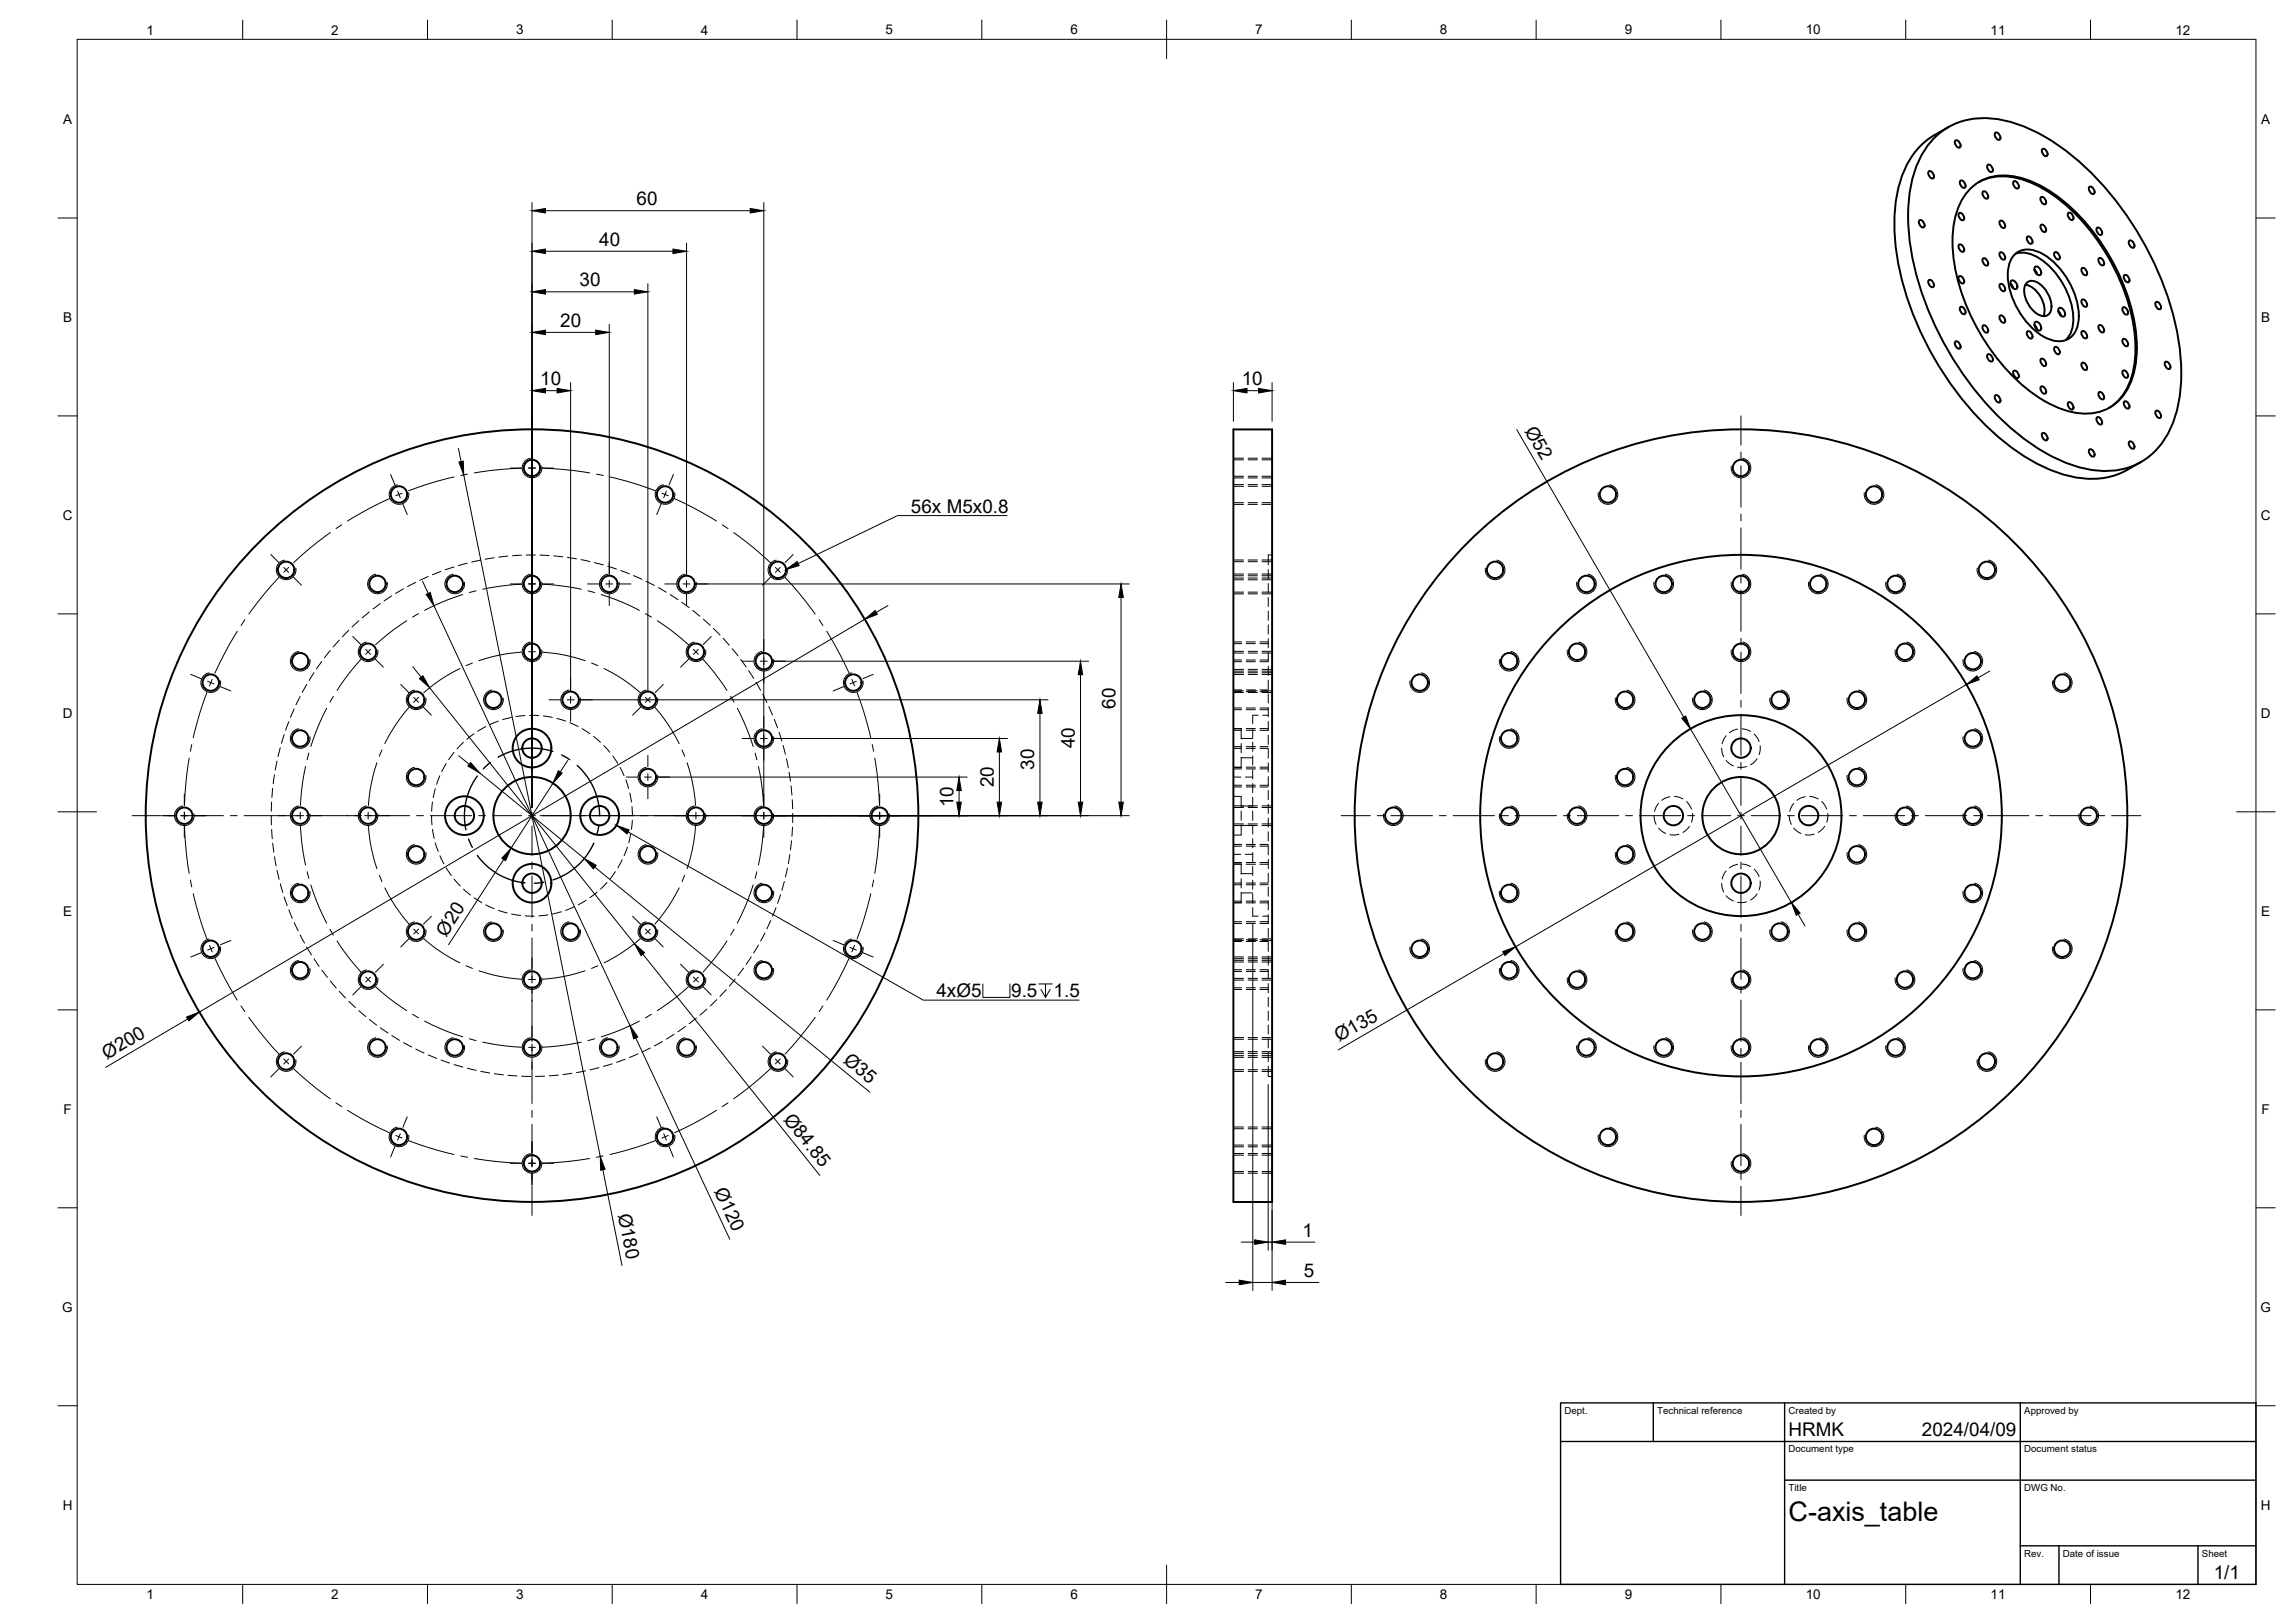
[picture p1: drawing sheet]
<svg xmlns="http://www.w3.org/2000/svg" width="594mm" height="420mm" viewBox="0 0 594 420" stroke-linecap="round" stroke-linejoin="round" font-family="sans-serif">
<defs><g id="words">
<text font-size="7" x="463" y="393.7">C-axis_table</text>
<g font-size="4.9">
<text x="164.8" y="53.1">60</text>
<text x="155.1" y="63.6">40</text>
<text x="150" y="74.1">30</text>
<text x="145" y="84.6">20</text>
<text x="139.8" y="99.7">10</text>
<text x="321.4" y="99.7">10</text>
<text x="394.5" y="111.5" transform="rotate(60 394.5 111.5)">Ø52</text>
<text x="235.8" y="132.8">56x M5x0.8</text>
<text x="288.7" y="183.5" transform="rotate(-90 288.7 183.5)">60</text>
<text x="278.2" y="193.8" transform="rotate(-90 278.2 193.8)">40</text>
<text x="257.2" y="203.8" transform="rotate(-90 257.2 203.8)">20</text>
<text x="267.7" y="199.3" transform="rotate(-90 267.7 199.3)">30</text>
<text x="246.8" y="209" transform="rotate(-90 246.8 209)">10</text>
<text x="115.5" y="242.7" transform="rotate(-57 115.5 242.7)">Ø20</text>
<text x="242.4" y="258.2">4xØ5</text>
<text x="261.8" y="258.2">9.5</text>
<text x="272.7" y="258.2">1.5</text>
<text x="346.7" y="269.9" transform="rotate(-30 346.7 269.9)">Ø135</text>
<text x="27.6" y="274.4" transform="rotate(-31 27.6 274.4)">Ø200</text>
<text x="218.1" y="275" transform="rotate(39 218.1 275)">Ø35</text>
<text x="202.7" y="289.9" transform="rotate(51 202.7 289.9)">Ø84.85</text>
<text x="184.8" y="308.3" transform="rotate(65 184.8 308.3)">Ø120</text>
<text x="160" y="314.4" transform="rotate(79 160 314.4)">Ø180</text>
<text x="337.1" y="320.2">1</text>
<text x="337.5" y="330.5">5</text>
<text x="463" y="371.7">HRMK</text>
<text x="497.5" y="371.7">2024/04/09</text>
<text x="573.1" y="408.8">1/1</text>
</g>
<g font-size="3.5">
<text x="37.9" y="8.9">1</text>
<text x="85.8" y="8.9">2</text>
<text x="133.6" y="8.9">3</text>
<text x="181.4" y="8.9">4</text>
<text x="229.3" y="8.9">5</text>
<text x="277.1" y="8.9">6</text>
<text x="324.9" y="8.9">7</text>
<text x="372.7" y="8.9">8</text>
<text x="420.6" y="8.9">9</text>
<text x="467.4" y="8.9">10</text>
<text x="515.3" y="8.9">11</text>
<text x="563.1" y="8.9">12</text>
<text x="16.3" y="32">A</text>
<text x="585.3" y="32">A</text>
<text x="16.3" y="83.3">B</text>
<text x="585.3" y="83.3">B</text>
<text x="16.2" y="134.6">C</text>
<text x="585.2" y="134.6">C</text>
<text x="16.2" y="185.8">D</text>
<text x="585.2" y="185.8">D</text>
<text x="16.3" y="237">E</text>
<text x="585.3" y="237">E</text>
<text x="16.4" y="288.3">F</text>
<text x="585.4" y="288.3">F</text>
<text x="16.1" y="339.6">G</text>
<text x="585.1" y="339.6">G</text>
<text x="16.2" y="390.8">H</text>
<text x="585.2" y="390.8">H</text>
<text x="37.9" y="413.9">1</text>
<text x="85.8" y="413.9">2</text>
<text x="133.6" y="413.9">3</text>
<text x="181.4" y="413.9">4</text>
<text x="229.3" y="413.9">5</text>
<text x="277.1" y="413.9">6</text>
<text x="324.9" y="413.9">7</text>
<text x="372.7" y="413.9">8</text>
<text x="420.6" y="413.9">9</text>
<text x="467.4" y="413.9">10</text>
<text x="515.3" y="413.9">11</text>
<text x="563.1" y="413.9">12</text>
</g>
<g font-size="2.5">
<text x="405" y="366">Dept.</text>
<text x="429" y="366">Technical reference</text>
<text x="463" y="366">Created by</text>
<text x="524" y="366">Approved by</text>
<text x="463" y="376">Document type</text>
<text x="524" y="376">Document status</text>
<text x="463" y="386">Title</text>
<text x="524" y="386">DWG No.</text>
<text x="524" y="403">Rev.</text>
<text x="534" y="403">Date of issue</text>
<text x="570" y="403">Sheet</text>
</g>
</g></defs>
<!-- layer: Visible -->
<g fill="none" stroke="#000" stroke-width=".51">
<path d="M501.3 35.2a19.3 19.3 0 0 1 18.6-3.8 51.2 51.2 0 0 1 23.1 15.1 81.5 81.5 0 0 1 21.3 44.4 38.2 38.2 0 0 1-2.4 20 18.2 18.2 0 0 1-21 10.7 46.6 46.6 0 0 1-23.2-13.4 81.8 81.8 0 0 1-23.5-46.6 38.2 38.2 0 0 1 2.5-20 20.1 20.1 0 0 1 4.6-6.4zM504.3 32.9a22.3 22.3 0 0 0-9.3 7.4 30.9 30.9 0 0 0-4.6 17.5 72.9 72.9 0 0 0 12 37.8 68.1 68.1 0 0 0 25.5 24.8 27.6 27.6 0 0 0 17.2 3.2 23.8 23.8 0 0 0 9.1-4M506.2 36.3a1.25 1.25 0 0 1 1.1 1.9 1.25 1.25 0 0 1-1.1-1.9zM516.6 34.3a1.25 1.25 0 0 1 1 1.9 1.25 1.25 0 0 1-1-1.9zM528.7 38.5a1.25 1.25 0 0 1 1.1 1.9 1.25 1.25 0 0 1-1.1-1.9zM496.9 57a1.25 1.25 0 0 1 1.1 1.8 1.25 1.25 0 0 1-1.1-1.8zM499.3 44.3a1.25 1.25 0 0 1 1.1 1.9 1.25 1.25 0 0 1-1.1-1.9zM507.2 55.1a1.25 1.25 0 0 1 1 1.9 1.25 1.25 0 0 1-1-1.9zM507.5 46.8a1.25 1.25 0 0 1 1.1 1.8 1.25 1.25 0 0 1-1.1-1.8zM510 48.9a13 13 0 0 1 13.5-2.7 38.6 38.6 0 0 1 18.8 14.4 51.7 51.7 0 0 1 10.8 29.4 18.9 18.9 0 0 1-4.6 13.6 13 13 0 0 1-13.5 2.7 38.6 38.6 0 0 1-18.7-14.4 51.7 51.7 0 0 1-10.9-29.4 18.9 18.9 0 0 1 4.6-13.6zM512.3 47.1a14.8 14.8 0 0 1 12.5-.2 43.1 43.1 0 0 1 19.7 17.6 49.1 49.1 0 0 1 8.3 26.6 17.9 17.9 0 0 1-5.6 13.6l-1.3 .9M513.4 49.5a1.25 1.25 0 0 1 1.1 1.9 1.25 1.25 0 0 1-1.1-1.9z"/>
<path d="M514.6 42.6a1.25 1.25 0 0 1 1.1 1.9 1.25 1.25 0 0 1-1.1-1.9zM517.8 57.1a1.25 1.25 0 0 1 1.1 1.9 1.25 1.25 0 0 1-1.1-1.9zM521.3 46.9a1.25 1.25 0 0 1 1.1 1.9 1.25 1.25 0 0 1-1.1-1.9zM528.4 58.2a1.25 1.25 0 0 1 1.1 1.8 1.25 1.25 0 0 1-1.1-1.8zM528.4 51a1.25 1.25 0 0 1 1.1 1.9 1.25 1.25 0 0 1-1.1-1.9zM535.5 55.1a1.25 1.25 0 0 1 1 1.8 1.25 1.25 0 0 1-1-1.8zM540.9 48.3a1.25 1.25 0 0 1 1.1 1.9 1.25 1.25 0 0 1-1.1-1.9zM542.9 58.9a1.25 1.25 0 0 1 1.1 1.9 1.25 1.25 0 0 1-1.1-1.9zM499.3 72.5a1.25 1.25 0 0 1 1.1 1.8 1.25 1.25 0 0 1-1.1-1.8zM507.2 71.5a1.25 1.25 0 0 1 1 1.8 1.25 1.25 0 0 1-1-1.8zM507.2 63.3a1.25 1.25 0 0 1 1 1.9 1.25 1.25 0 0 1-1-1.9zM507.5 79.5a1.25 1.25 0 0 1 1.1 1.8 1.25 1.25 0 0 1-1.1-1.8z"/>
<path d="M513.4 66.9a1.25 1.25 0 0 1 1.1 1.8 1.25 1.25 0 0 1-1.1-1.8zM517.8 73.5a1.25 1.25 0 0 1 1.1 1.9 1.25 1.25 0 0 1-1.1-1.9zM517.8 65.3a1.25 1.25 0 0 1 1.1 1.9 1.25 1.25 0 0 1-1.1-1.9zM520.5 73.4l.6 1.2M520.5 73.5l.6 1M520.7 72.6a1.45 1.45 0 0 1 1.3 2.2 1.45 1.45 0 0 1-1.3-2.2zM521.4 66a5.3 5.3 0 0 1 6.4-.8 19.6 19.6 0 0 1 10.3 17.9 5.3 5.3 0 0 1-8 4.6 19.6 19.6 0 0 1-10.3-17.8 6.7 6.7 0 0 1 1.6-3.9zM521.8 65.7a8.4 8.4 0 0 1 7.7 2.4 20.1 20.1 0 0 1 7.1 15.6 6.6 6.6 0 0 1-1.9 4.4M524.3 73.7a6.9 6.9 0 0 1 4.9 6.2l-.3 1.9M524.6 73.3a2.54 2.54 0 0 1 3.5 .3 7 7 0 0 1 2.7 7.1 2.1 2.1 0 0 1-3.3 .7 7.5 7.5 0 0 1-3.5-7zM524.9 61.2a1.25 1.25 0 0 1 1 1.9 1.25 1.25 0 0 1-1-1.9zM526.6 69.8l.7 1.2"/>
<path d="M526.7 69.9l.5 1M526.9 69a1.45 1.45 0 0 1 1.2 2.2 1.45 1.45 0 0 1-1.2-2.2zM531.9 65.3a1.25 1.25 0 0 1 1.1 1.8 1.25 1.25 0 0 1-1.1-1.8zM533.1 79.7a1.45 1.45 0 0 1 1.2 2.2 1.45 1.45 0 0 1-1.2-2.2zM539 69.4a1.25 1.25 0 0 1 1.1 1.8 1.25 1.25 0 0 1-1.1-1.8zM539 77.5a1.25 1.25 0 0 1 1.1 1.9 1.25 1.25 0 0 1-1.1-1.9zM543.4 66.8a1.25 1.25 0 0 1 1.1 1.9 1.25 1.25 0 0 1-1.1-1.9zM549.6 79.6a1.25 1.25 0 0 1 1.1 1.8 1.25 1.25 0 0 1-1.1-1.8zM550 71.2a1.25 1.25 0 0 1 1 1.9 1.25 1.25 0 0 1-1-1.9zM551.2 62.3a1.25 1.25 0 0 1 1.1 1.8 1.25 1.25 0 0 1-1.1-1.8zM558.1 78.2a1.25 1.25 0 0 1 1.1 1.8 1.25 1.25 0 0 1-1.1-1.8zM506.2 88.4a1.25 1.25 0 0 1 1.1 1.8 1.25 1.25 0 0 1-1.1-1.8z"/>
<path d="M513.4 84.2a1.25 1.25 0 0 1 1.1 1.9 1.25 1.25 0 0 1-1.1-1.9zM514.6 91.7a1.25 1.25 0 0 1 1.1 1.9 1.25 1.25 0 0 1-1.1-1.9zM517.8 81.7a1.25 1.25 0 0 1 1.1 1.8 1.25 1.25 0 0 1-1.1-1.8zM521.3 96a1.25 1.25 0 0 1 1.1 1.8 1.25 1.25 0 0 1-1.1-1.8zM524.9 85.8a1.25 1.25 0 0 1 1 1.8 1.25 1.25 0 0 1-1-1.8zM526.6 84.1l.7 1.2M526.7 84.2l.5 1.1M526.9 83.3a1.45 1.45 0 0 1 1.2 2.2 1.45 1.45 0 0 1-1.2-2.2zM528.4 92.9a1.25 1.25 0 0 1 1.1 1.8 1.25 1.25 0 0 1-1.1-1.8zM531.9 89.8a1.25 1.25 0 0 1 1.1 1.9 1.25 1.25 0 0 1-1.1-1.9zM532.8 80.5l.7 1.2M532.9 80.6l.5 1.1"/>
<path d="M539 93.9a1.25 1.25 0 0 1 1.1 1.9 1.25 1.25 0 0 1-1.1-1.9zM539 85.7a1.25 1.25 0 0 1 1.1 1.9 1.25 1.25 0 0 1-1.1-1.9zM543.4 84.2a1.25 1.25 0 0 1 1.1 1.8 1.25 1.25 0 0 1-1.1-1.8zM549.6 87.8a1.25 1.25 0 0 1 1.1 1.8 1.25 1.25 0 0 1-1.1-1.8zM549.6 95.9a1.25 1.25 0 0 1 1.1 1.9 1.25 1.25 0 0 1-1.1-1.9zM560.6 93.7a1.25 1.25 0 0 1 1 1.8 1.25 1.25 0 0 1-1-1.8zM319.3 111.2h10v200h-10zM516.6 102.3a1.25 1.25 0 0 1 1 1.9 1.25 1.25 0 0 1-1-1.9zM528.4 100a1.25 1.25 0 0 1 1.1 1.9 1.25 1.25 0 0 1-1.1-1.9zM528.7 112.1a1.25 1.25 0 0 1 1.1 1.9 1.25 1.25 0 0 1-1.1-1.9zM535.5 104.1a1.25 1.25 0 0 1 1 1.9 1.25 1.25 0 0 1-1-1.9zM540.9 116.3a1.25 1.25 0 0 1 1.1 1.9 1.25 1.25 0 0 1-1.1-1.9z"/>
<path d="M542.9 108a1.25 1.25 0 0 1 1.1 1.9 1.25 1.25 0 0 1-1.1-1.9zM543.4 101.5a1.25 1.25 0 0 1 1.1 1.9 1.25 1.25 0 0 1-1.1-1.9zM550 103.9a1.25 1.25 0 0 1 1 1.9 1.25 1.25 0 0 1-1-1.9zM551.2 114.3a1.25 1.25 0 0 1 1.1 1.8 1.25 1.25 0 0 1-1.1-1.8zM558.1 106.3a1.25 1.25 0 0 1 1.1 1.9 1.25 1.25 0 0 1-1.1-1.9z"/>
<circle cx="103.3" cy="128" r="2.13"/>
<circle cx="137.7" cy="121.1" r="2.13"/>
<circle cx="172.2" cy="128" r="2.13"/>
<circle cx="416.2" cy="128" r="2.13"/>
<circle cx="450.7" cy="121.1" r="2.13"/>
<circle cx="485.1" cy="128" r="2.13"/>
<circle cx="74.1" cy="147.5" r="2.13"/>
<circle cx="97.7" cy="151.2" r="2.13"/>
<circle cx="117.7" cy="151.2" r="2.13"/>
<circle cx="137.7" cy="151.2" r="2.13"/>
<circle cx="157.7" cy="151.2" r="2.13"/>
<circle cx="177.7" cy="151.2" r="2.13"/>
<circle cx="201.4" cy="147.5" r="2.13"/>
<circle cx="387" cy="147.5" r="2.13"/>
<circle cx="410.7" cy="151.2" r="2.13"/>
<circle cx="430.7" cy="151.2" r="2.13"/>
<circle cx="450.7" cy="151.2" r="2.13"/>
<circle cx="470.7" cy="151.2" r="2.13"/>
<circle cx="490.7" cy="151.2" r="2.13"/>
<circle cx="514.3" cy="147.5" r="2.13"/>
<circle cx="54.6" cy="176.7" r="2.13"/>
<circle cx="77.7" cy="171.2" r="2.13"/>
<circle cx="95.3" cy="168.7" r="2.13"/>
<circle cx="137.7" cy="168.7" r="2.13"/>
<circle cx="180.2" cy="168.7" r="2.13"/>
<circle cx="197.7" cy="171.2" r="2.13"/>
<circle cx="220.9" cy="176.7" r="2.13"/>
<circle cx="367.5" cy="176.7" r="2.13"/>
<circle cx="390.7" cy="171.2" r="2.13"/>
<circle cx="408.2" cy="168.7" r="2.13"/>
<circle cx="450.7" cy="168.7" r="2.13"/>
<circle cx="493.1" cy="168.7" r="2.13"/>
<circle cx="510.7" cy="171.2" r="2.13"/>
<circle cx="533.8" cy="176.7" r="2.13"/>
<circle cx="77.7" cy="191.2" r="2.13"/>
<circle cx="107.7" cy="181.2" r="2.13"/>
<circle cx="127.7" cy="181.2" r="2.13"/>
<circle cx="137.7" cy="193.7" r="5"/>
<circle cx="137.7" cy="193.7" r="2.51"/>
<circle cx="147.7" cy="181.2" r="2.13"/>
<circle cx="167.7" cy="181.2" r="2.13"/>
<circle cx="197.7" cy="191.2" r="2.13"/>
<circle cx="390.7" cy="191.2" r="2.13"/>
<circle cx="420.7" cy="181.2" r="2.13"/>
<circle cx="440.7" cy="181.2" r="2.13"/>
<circle cx="450.7" cy="193.7" r="2.51"/>
<circle cx="460.7" cy="181.2" r="2.13"/>
<circle cx="480.7" cy="181.2" r="2.13"/>
<circle cx="510.7" cy="191.2" r="2.13"/>
<circle cx="47.7" cy="211.2" r="2.13"/>
<circle cx="77.7" cy="211.1" r="2.13"/>
<circle cx="95.3" cy="211.1" r="2.13"/>
<circle cx="107.7" cy="201.2" r="2.13"/>
<circle cx="120.2" cy="211.1" r="5"/>
<circle cx="120.2" cy="211.1" r="2.51"/>
<circle cx="137.7" cy="211.1" r="10"/>
<circle cx="137.7" cy="211.1" r="100"/>
<circle cx="155.2" cy="211.1" r="5"/>
<circle cx="155.2" cy="211.1" r="2.51"/>
<circle cx="167.7" cy="201.2" r="2.13"/>
<circle cx="180.2" cy="211.1" r="2.13"/>
<circle cx="197.7" cy="211.2" r="2.13"/>
<circle cx="227.7" cy="211.2" r="2.13"/>
<circle cx="360.7" cy="211.2" r="2.13"/>
<circle cx="390.7" cy="211.1" r="2.13"/>
<circle cx="408.2" cy="211.1" r="2.13"/>
<circle cx="420.7" cy="201.2" r="2.13"/>
<circle cx="433.2" cy="211.1" r="2.51"/>
<circle cx="450.7" cy="211.1" r="67.5"/>
<circle cx="450.7" cy="211.1" r="26"/>
<circle cx="450.7" cy="211.1" r="10"/>
<circle cx="450.7" cy="211.1" r="100"/>
<circle cx="468.2" cy="211.1" r="2.51"/>
<circle cx="480.7" cy="201.2" r="2.13"/>
<circle cx="493.1" cy="211.2" r="2.13"/>
<circle cx="510.7" cy="211.2" r="2.13"/>
<circle cx="540.7" cy="211.2" r="2.13"/>
<circle cx="77.7" cy="231.2" r="2.13"/>
<circle cx="107.7" cy="221.2" r="2.13"/>
<circle cx="137.7" cy="228.7" r="5"/>
<circle cx="137.7" cy="228.7" r="2.51"/>
<circle cx="167.7" cy="221.2" r="2.13"/>
<circle cx="197.7" cy="231.2" r="2.13"/>
<circle cx="390.7" cy="231.2" r="2.13"/>
<circle cx="420.7" cy="221.2" r="2.13"/>
<circle cx="450.7" cy="228.7" r="2.51"/>
<circle cx="480.7" cy="221.2" r="2.13"/>
<circle cx="510.7" cy="231.2" r="2.13"/>
<circle cx="54.6" cy="245.6" r="2.13"/>
<circle cx="77.7" cy="251.2" r="2.13"/>
<circle cx="95.3" cy="253.6" r="2.13"/>
<circle cx="107.7" cy="241.2" r="2.13"/>
<circle cx="127.7" cy="241.2" r="2.13"/>
<circle cx="137.7" cy="253.6" r="2.13"/>
<circle cx="147.7" cy="241.2" r="2.13"/>
<circle cx="167.7" cy="241.2" r="2.13"/>
<circle cx="180.2" cy="253.6" r="2.13"/>
<circle cx="197.7" cy="251.2" r="2.13"/>
<circle cx="220.9" cy="245.6" r="2.13"/>
<circle cx="367.5" cy="245.6" r="2.13"/>
<circle cx="390.7" cy="251.2" r="2.13"/>
<circle cx="408.2" cy="253.6" r="2.13"/>
<circle cx="420.7" cy="241.2" r="2.13"/>
<circle cx="440.7" cy="241.2" r="2.13"/>
<circle cx="450.7" cy="253.6" r="2.13"/>
<circle cx="460.7" cy="241.2" r="2.13"/>
<circle cx="480.7" cy="241.2" r="2.13"/>
<circle cx="493.1" cy="253.6" r="2.13"/>
<circle cx="510.7" cy="251.2" r="2.13"/>
<circle cx="533.8" cy="245.6" r="2.13"/>
<circle cx="74.1" cy="274.8" r="2.13"/>
<circle cx="97.7" cy="271.2" r="2.13"/>
<circle cx="117.7" cy="271.2" r="2.13"/>
<circle cx="137.7" cy="271.2" r="2.13"/>
<circle cx="157.7" cy="271.2" r="2.13"/>
<circle cx="177.7" cy="271.2" r="2.13"/>
<circle cx="201.4" cy="274.8" r="2.13"/>
<circle cx="387" cy="274.8" r="2.13"/>
<circle cx="410.7" cy="271.2" r="2.13"/>
<circle cx="430.7" cy="271.2" r="2.13"/>
<circle cx="450.7" cy="271.2" r="2.13"/>
<circle cx="470.7" cy="271.2" r="2.13"/>
<circle cx="490.7" cy="271.2" r="2.13"/>
<circle cx="514.3" cy="274.8" r="2.13"/>
<circle cx="103.3" cy="294.3" r="2.13"/>
<circle cx="172.2" cy="294.3" r="2.13"/>
<circle cx="416.2" cy="294.3" r="2.13"/>
<circle cx="485.1" cy="294.3" r="2.13"/>
<circle cx="137.7" cy="301.2" r="2.13"/>
<circle cx="450.7" cy="301.2" r="2.13"/>
</g>
<!-- layer: Hidden -->
<g fill="none" stroke="#000" stroke-width=".26">
<path d="M319.3 119h2.6M323.1 119h2.4M326.7 119h2.6M319.3 125.9h2.6M319.3 130.1h2.6M319.3 123.3h2.6M323.1 125.9h2.4M323.1 130.1h2.4M323.1 123.3h2.4M326.7 125.9h2.6M326.7 130.1h2.6M326.7 123.3h2.6"/>
<path d="M95.6 158.4l-1.8 1.5M98.4 156.3l-1.9 1.4M101.4 154.3l-2 1.3M104.5 152.4l-2.1 1.2M107.6 150.8l-2.1 1M110.8 149.2l-2.1 1M114.2 147.9l-2.3 .9M117.5 146.8l-2.2 .7M120.9 145.8l-2.2 .6M124.4 145l-2.3 .5M127.9 144.4l-2.3 .4M131.5 144l-2.4 .2"/>
<path d="M135 143.7l-2.3 .2M138.6 143.7h-2.4M139.8 143.7l2.4 .1M143.3 143.9l2.4 .2M146.9 144.3l2.3 .4M150.4 144.9l2.3 .5M153.9 145.6l2.3 .6M157.3 146.6l2.3 .7M160.7 147.7l2.2 .8M164 149l2.2 1M167.3 150.5l2.1 1.1M170.4 152.1l2.1 1.2"/>
<path d="M173.5 153.9l2 1.3M176.5 155.9l1.9 1.4M179.3 158l1.9 1.5M319.3 149.1h2.6M319.3 153.3h2.6M319.3 145.4h2.6M319.3 149.6h2.6M323.1 149.1h2.4M323.1 153.3h2.4M323.1 145.4h2.4M323.1 149.6h2.4M326.7 149.1h2.6"/>
<path d="M326.7 153.3h2.6M326.7 145.4h2.6M326.7 149.6h2.6M328.3 158.2v2.4M328.3 154.6v2.4M328.3 151v2.4M328.3 147.5v2.4M329.3 143.7h-1v2.6M79.4 177.2l-1.2 2.1M81.3 174.2l-1.3 2M83.3 171.2l-1.4 2M85.5 168.4l-1.5 1.9"/>
<path d="M87.8 165.7l-1.6 1.8M90.3 163.2l-1.7 1.6M92.9 160.7l-1.8 1.6M182.1 160.3l1.7 1.6M184.7 162.7l1.7 1.7M187.2 165.2l1.6 1.8M189.5 167.9l1.5 1.9M191.7 170.7l1.4 2M193.8 173.6l1.3 2M195.7 176.6l1.2 2.1M197.4 179.7l1.1 2.2M319.3 166.6h2.1"/>
<path d="M319.3 170.9h2.1M319.3 169.1h2.6M319.3 173.3h2.6M319.3 174.6h2.6M319.3 178.8h2.6M319.3 179h2.1M322.6 166.6h2.4M322.6 170.9h2.4M322.6 179h2.4M323.1 169.1h2.4M323.1 173.3h2.4M323.1 174.6h2.4"/>
<path d="M323.1 178.8h2.4M326.2 166.6h2.1M326.2 170.9h2.1M326.2 179h2.1M326.7 169.1h2.6M326.7 173.3h2.6M326.7 174.6h2.6M326.7 178.8h2.6M328.3 179.6v2.4M328.3 176v2.4M328.3 172.5v2.4M328.3 168.9v2.4"/>
<path d="M328.3 165.3v2.4M328.3 161.8v2.3M71.7 197l-.5 2.4M72.5 193.6l-.5 2.3M73.6 190.2l-.7 2.2M74.8 186.8l-.9 2.2M76.1 183.5l-.9 2.2M77.7 180.3l-1.1 2.1M115.5 197.7l-1.2 2M117.5 194.8l-1.4 1.9M120 192.2l-1.7 1.7M122.7 189.9l-1.9 1.5"/>
<path d="M125.7 188.1l-2 1.2M129 186.7l-2.2 .9M132.4 185.7l-2.3 .6M135.9 185.3l-2.3 .2M137.1 185.2h2.4M140.7 185.3l2.3 .4M144.1 186l2.3 .7M147.5 187.1l2.1 1M150.7 188.6l2 1.3M153.6 190.6l1.8 1.6M156.3 193l1.6 1.8M158.6 195.7l1.3 2"/>
<path d="M160.5 198.7l1 2.1M199 182.9l1 2.2M200.4 186.2l.9 2.2M201.7 189.6l.7 2.2M202.7 193l.6 2.3M203.6 196.4l.5 2.4M204.3 199.9l.3 2.4M319.3 188.7h2v2.6M319.3 189.1h2.1M319.3 193.3h2.1M319.3 199.1h2.1M319.3 183.3h2.1"/>
<path d="M321.3 192.5v2.4M321.3 196v2.7h-2M321.3 196.2h3M321.3 191.2h3M322.6 189.1h2.4M322.6 193.3h2.4M322.6 199.1h2.4M322.6 183.3h2.4M324.3 199.3v2.3M324.3 195.7v2.4M324.3 192.1v2.4M324.3 188.6v2.3"/>
<path d="M325.7 185.2h-1.4v2.1M326.2 189.1h2.1M326.2 193.3h2.1M326.2 199.1h2.1M326.2 183.3h2.1M326.9 185.2h1.4M328.3 197.5v2.4M328.3 193.9v2.4M328.3 190.3v2.4M328.3 186.8v2.3M328.3 183.2v2.4M445.7 193.7l.1 1.2 .4 1"/>
<path d="M446.8 196.9l1.9 1.4M446.8 190.5l-.5 .7-.5 1.3M449.8 188.7l-1.2 .4-.9 .6M450.9 188.7l.9 .1 1.3 .5M452.1 198.4l-1 .2h-1.3M454.1 190l.8 .9 .4 1.1M454.9 196.4l-.9 1-.8 .6M455.6 193.1l.1 .9-.3 1.4M70.2 211.2l.1 2.4M70.3 214.7l.2 2.4M70.3 207.6l-.1 2.4M70.6 218.3l.3 2.3"/>
<path d="M70.6 204.1l-.2 2.3M71.1 200.6l-.4 2.3M111.7 211.2l.1 2.3M112 214.7l.4 2.3M112 207.6l-.3 2.4M112.7 218.2l.7 2.2M112.7 204.2l-.6 2.3M113.9 200.8l-.9 2.3M162 201.9l.7 2.3M162.4 219.3l-.8 2.2M163 205.3l.5 2.3M163.3 215.9l-.5 2.3"/>
<path d="M163.6 208.8l.1 2.4M163.7 212.3l-.2 2.4M204.8 203.5l.2 2.3M204.9 217.7l-.3 2.3M205.1 207l.1 2.4M205.1 214.1l-.1 2.4M205.2 210.6v2.3M319.3 206.2h2v2.6M319.3 209h2.6M319.3 213.3h2.6M319.3 219.1h2.1M319.3 203.3h2.1"/>
<path d="M319.3 201.2h1.9M321.3 210v2.4M321.3 213.6v2.6h-2M321.3 213.7h3M321.3 208.7h3M322.4 201.2h1.9M322.6 219.1h2.4M322.6 203.3h2.4M323.1 209h2.4M323.1 213.3h2.4M324.3 217.1v2.4M324.3 213.6v2.3"/>
<path d="M324.3 210v2.4M324.3 206.4v2.4M324.3 202.8v2.4M326.2 219.1h2.1M326.2 203.3h2.1M326.7 209h2.6M326.7 213.3h2.6M328.3 218.9v2.4M328.3 215.3v2.4M328.3 211.8v2.3M328.3 208.2v2.4M328.3 204.6v2.4"/>
<path d="M328.3 201v2.4M428.2 211.2l.5 2.2M429.3 208l-.5 .7-.5 1.3M429.3 214.4l.7 .7 1.2 .7M432.3 206.2l-1.2 .4-.9 .6M433.4 206.2l.9 .1 1.3 .5M434.6 215.9l-1 .3-1.3-.1M436.6 207.5l1.3 1.9M437.3 213.9l-.8 1-.8 .6M438.1 210.6v.9l-.2 1.4M463.2 211.2l.1 1.2 .4 1M464.3 214.4l1.3 1.1 .6 .3"/>
<path d="M464.3 208l-.5 .7-.5 1.3M467.3 206.2l-1.2 .4-.9 .6M468.4 206.2l.9 .1 1.3 .5M469.6 215.9l-.9 .3-1.4-.1M471.6 207.5l.8 .9 .4 1M472.3 213.9l-.8 1-.8 .6M473.1 210.6l.1 .9-.3 1.4M71.1 221.8l.4 2.4M71.7 225.3l.5 2.3M72.6 228.8l.6 2.3M73.6 232.2l.7 2.2M74.8 235.5l.9 2.2"/>
<path d="M76.1 238.8l1.1 2.2M113.9 221.5l1 2.1M115.5 224.7l1.3 1.9M117.5 227.6l1.6 1.7M120 230.2l1.8 1.5M122.7 232.4l2 1.3M125.8 234.3l2.1 .9M129 235.7l2.3 .6M132.4 236.6l2.4 .4M135.9 237.1l2.4 .1M141.8 236.8l-2.3 .3M145.3 236l-2.3 .6"/>
<path d="M148.6 234.8l-2.2 .9M151.7 233.1l-2 1.2M154.6 230.9l-1.9 1.5M157.1 228.5l-1.6 1.7M159.3 225.7l-1.4 1.9M161.1 222.6l-1.2 2.1M199.5 238.3l-1 2.2M200.9 235l-.9 2.2M202 231.6l-.7 2.3M203 228.2l-.6 2.3M203.8 224.7l-.5 2.4M204.4 221.2l-.3 2.4"/>
<path d="M319.3 223.7h2v2.6M319.3 229h2.1M319.3 233.3h2.1M319.3 223.3h2.1M319.3 239.1h2.1M319.3 221.2h1.9M321.3 227.5v2.4M321.3 231.1v2.6h-2M321.3 231.2h3M321.3 226.2h3M322.4 221.2h1.9M322.6 229h2.4"/>
<path d="M322.6 233.3h2.4M322.6 223.3h2.4M322.6 239.1h2.4M324.3 235v2.2h1.4M324.3 231.4v2.4M324.3 227.8v2.4M324.3 224.3v2.4M324.3 220.7v2.4M326.2 229h2.1M326.2 233.3h2.1M326.2 223.3h2.1M326.2 239.1h2.1"/>
<path d="M326.9 237.2h1.4M328.3 236.8v2.3M328.3 233.2v2.4M328.3 229.6v2.4M328.3 226.1v2.3M328.3 222.5v2.4M445.7 228.7l.1 1.2 .4 1M446.8 231.9l.7 .7 1.2 .7M446.8 225.5l-.5 .7-.5 1.3M449.8 223.8l-1.2 .3-.9 .6M450.9 223.7l.9 .1 1.3 .5M452.1 233.4l-2.3 .2"/>
<path d="M454.1 225l.8 .9 .4 1M454.9 231.4l-.9 1-.8 .6M455.6 228.1l.1 .9-.3 1.4M77.7 242l1.1 2.1M79.4 245.2l1.2 2M81.3 248.2l1.3 2M83.3 251.1l1.5 1.9M85.5 253.9l1.5 1.9M87.8 256.6l1.7 1.8M90.3 259.2l1.7 1.6M185.5 258.8l-1.6 1.6M188 256.2l-1.6 1.7"/>
<path d="M190.3 253.5l-1.5 1.8M192.5 250.6l-1.5 1.9M194.5 247.7l-1.4 2M196.3 244.6l-1.2 2.1M198 241.5l-1.1 2.1M319.3 243.5h2.6M319.3 247.7h2.6M319.3 249h2.6M319.3 253.3h2.6M319.3 251.5h2.1M319.3 255.7h2.1M319.3 243.3h2.1"/>
<path d="M322.6 251.5h2.4M322.6 255.7h2.4M322.6 243.3h2.4M323.1 243.5h2.4M323.1 247.7h2.4M323.1 249h2.4M323.1 253.3h2.4M326.2 251.5h2.1M326.2 255.7h2.1M326.2 243.3h2.1M326.7 243.5h2.6M326.7 247.7h2.6"/>
<path d="M326.7 249h2.6M326.7 253.3h2.6M328.3 258.2v2.4M328.3 254.6v2.4M328.3 251.1v2.3M328.3 247.5v2.4M328.3 243.9v2.4M328.3 240.3v2.4M92.9 261.6l1.8 1.6M95.6 263.9l1.9 1.5M98.5 266.1l1.9 1.3M101.4 268.1l2 1.2"/>
<path d="M104.5 269.9l2.1 1.2M107.6 271.6l2.2 1M110.8 273.1l2.3 .9M114.2 274.4l2.2 .8M117.5 275.6l2.3 .6M121 276.5l2.3 .6M124.4 277.3l2.4 .5M128 278l2.3 .3M131.5 278.4l2.4 .2M135 278.6l2.4 .1M141 278.6l-2.4 .1M144.5 278.3l-2.3 .2"/>
<path d="M148.1 277.9l-2.4 .3M151.6 277.2l-2.4 .5M155 276.4l-2.3 .6M158.5 275.4l-2.3 .7M161.8 274.2l-2.2 .8M165.1 272.8l-2.2 1M168.3 271.3l-2.1 1.1M171.5 269.6l-2.1 1.2M174.5 267.8l-2 1.2M177.4 265.7l-1.9 1.4M180.3 263.6l-1.9 1.4M183 261.2l-1.8 1.6"/>
<path d="M319.3 272.7h2.6M319.3 276.9h2.6M319.3 269h2.6M319.3 273.3h2.6M323.1 272.7h2.4M323.1 276.9h2.4M323.1 269h2.4M323.1 273.3h2.4M326.7 272.7h2.6M326.7 276.9h2.6M326.7 269h2.6M326.7 273.3h2.6"/>
<path d="M328.3 276.1v2.6h1M328.3 272.5v2.4M328.3 268.9v2.4M328.3 265.3v2.4M328.3 261.8v2.4M319.3 299h2.6M319.3 292.2h2.6M319.3 296.4h2.6M323.1 299h2.4M323.1 292.2h2.4M323.1 296.4h2.4M326.7 299h2.6"/>
<path d="M326.7 292.2h2.6M326.7 296.4h2.6M319.3 303.3h2.6M323.1 303.3h2.4M326.7 303.3h2.6"/>
</g>
<!-- layer: Visible Narrow -->
<g fill="none" stroke="#000" stroke-width=".26">
<path d="M137.3 118.6a2.55 2.55 0 0 0-2.1 3 2.55 2.55 0 0 0 3 2.1 2.55 2.55 0 0 0 2-3M451.1 118.6a2.55 2.55 0 0 1 2.1 3 2.55 2.55 0 0 1-3 2.1 2.55 2.55 0 0 1-2-3M102.8 125.5a2.55 2.55 0 0 0-2 2.9 2.55 2.55 0 0 0 2.9 2.1 2.55 2.55 0 0 0 2.1-2.9M171.7 125.5a2.55 2.55 0 0 0-2.1 2.9 2.55 2.55 0 0 0 3 2.1 2.55 2.55 0 0 0 2.1-2.9M416.7 125.5a2.55 2.55 0 0 1 2 2.9 2.55 2.55 0 0 1-2.9 2.1 2.55 2.55 0 0 1-2.1-2.9M485.6 125.5a2.55 2.55 0 0 1 2 2.9 2.55 2.55 0 0 1-2.9 2.1 2.55 2.55 0 0 1-2.1-2.9M73.6 145a2.55 2.55 0 0 0-2 3 2.55 2.55 0 0 0 2.9 2 2.55 2.55 0 0 0 2.1-2.9M97.3 148.6a2.55 2.55 0 0 0-2.1 3 2.55 2.55 0 0 0 3 2.1 2.55 2.55 0 0 0 2-3M117.3 148.6a2.55 2.55 0 0 0-2.1 3 2.55 2.55 0 0 0 3 2.1 2.55 2.55 0 0 0 2-3M137.3 148.6a2.55 2.55 0 0 0-2.1 3 2.55 2.55 0 0 0 3 2.1 2.55 2.55 0 0 0 2-3M157.3 148.6a2.55 2.55 0 0 0-2.1 3 2.55 2.55 0 0 0 3 2.1 2.55 2.55 0 0 0 2-3M177.3 148.6a2.55 2.55 0 0 0-2.1 3 2.55 2.55 0 0 0 3 2.1 2.55 2.55 0 0 0 2-3"/>
<path d="M200.9 145a2.55 2.55 0 0 0-2 3 2.55 2.55 0 0 0 2.9 2 2.55 2.55 0 0 0 2.1-2.9M387.5 145a2.55 2.55 0 0 1 2 3 2.55 2.55 0 0 1-2.9 2 2.55 2.55 0 0 1-2.1-2.9M411.1 148.6a2.55 2.55 0 0 1 2.1 3 2.55 2.55 0 0 1-3 2.1 2.55 2.55 0 0 1-2-3M431.1 148.6a2.55 2.55 0 0 1 2.1 3 2.55 2.55 0 0 1-3 2.1 2.55 2.55 0 0 1-2-3M451.1 148.6a2.55 2.55 0 0 1 2.1 3 2.55 2.55 0 0 1-3 2.1 2.55 2.55 0 0 1-2-3M471.1 148.6a2.55 2.55 0 0 1 2.1 3 2.55 2.55 0 0 1-3 2.1 2.55 2.55 0 0 1-2-3M491.1 148.6a2.55 2.55 0 0 1 2.1 3 2.55 2.55 0 0 1-3 2.1 2.55 2.55 0 0 1-2-3M514.8 145a2.55 2.55 0 0 1 2 3 2.55 2.55 0 0 1-2.9 2 2.55 2.55 0 0 1-2.1-2.9M54.1 174.2a2.55 2.55 0 0 0-2.1 3 2.55 2.55 0 0 0 3 2 2.55 2.55 0 0 0 2.1-2.9M77.3 168.7a2.55 2.55 0 0 0-2.1 2.9 2.55 2.55 0 0 0 3 2.1 2.55 2.55 0 0 0 2-3M94.8 166.2a2.55 2.55 0 0 0-2 3 2.55 2.55 0 0 0 2.9 2 2.55 2.55 0 0 0 2.1-2.9M107.3 178.6a2.55 2.55 0 0 0-2.1 3 2.55 2.55 0 0 0 3 2.1 2.55 2.55 0 0 0 2-3"/>
<path d="M127.3 178.6a2.55 2.55 0 0 0-2.1 3 2.55 2.55 0 0 0 3 2.1 2.55 2.55 0 0 0 2-3M137.3 166.2a2.55 2.55 0 0 0-2.1 3 2.55 2.55 0 0 0 3 2 2.55 2.55 0 0 0 2-2.9M147.3 178.6a2.55 2.55 0 0 0-2.1 3 2.55 2.55 0 0 0 3 2.1 2.55 2.55 0 0 0 2-3M167.3 178.6a2.55 2.55 0 0 0-2.1 3 2.55 2.55 0 0 0 3 2.1 2.55 2.55 0 0 0 2-3M179.7 166.2a2.55 2.55 0 0 0-2.1 3 2.55 2.55 0 0 0 3 2 2.55 2.55 0 0 0 2.1-2.9M197.3 168.7a2.55 2.55 0 0 0-2.1 2.9 2.55 2.55 0 0 0 3 2.1 2.55 2.55 0 0 0 2-3M220.4 174.2a2.55 2.55 0 0 0-2 3 2.55 2.55 0 0 0 2.9 2 2.55 2.55 0 0 0 2.1-2.9M367.9 174.2a2.55 2.55 0 0 1 2.1 3 2.55 2.55 0 0 1-2.9 2 2.55 2.55 0 0 1-2.1-2.9M391.1 168.7a2.55 2.55 0 0 1 2.1 2.9 2.55 2.55 0 0 1-3 2.1 2.55 2.55 0 0 1-2-3M408.7 166.2a2.55 2.55 0 0 1 2 3 2.55 2.55 0 0 1-2.9 2 2.55 2.55 0 0 1-2.1-2.9M421.1 178.6a2.55 2.55 0 0 1 2.1 3 2.55 2.55 0 0 1-3 2.1 2.55 2.55 0 0 1-2-3M441.1 178.6a2.55 2.55 0 0 1 2.1 3 2.55 2.55 0 0 1-3 2.1 2.55 2.55 0 0 1-2-3"/>
<path d="M451.1 166.2a2.55 2.55 0 0 1 2.1 3 2.55 2.55 0 0 1-3 2 2.55 2.55 0 0 1-2-2.9M461.1 178.6a2.55 2.55 0 0 1 2.1 3 2.55 2.55 0 0 1-3 2.1 2.55 2.55 0 0 1-2.1-3M481.1 178.6a2.55 2.55 0 0 1 2.1 3 2.55 2.55 0 0 1-3 2.1 2.55 2.55 0 0 1-2-3M493.6 166.2a2.55 2.55 0 0 1 2 3 2.55 2.55 0 0 1-2.9 2 2.55 2.55 0 0 1-2.1-2.9M511.1 168.7a2.55 2.55 0 0 1 2.1 2.9 2.55 2.55 0 0 1-3 2.1 2.55 2.55 0 0 1-2-3M534.3 174.2a2.55 2.55 0 0 1 2 3 2.55 2.55 0 0 1-2.9 2 2.55 2.55 0 0 1-2.1-2.9M77.3 188.7a2.55 2.55 0 0 0-2.1 2.9 2.55 2.55 0 0 0 3 2.1 2.55 2.55 0 0 0 2-3M107.3 198.6a2.55 2.55 0 0 0-2.1 3 2.55 2.55 0 0 0 3 2.1 2.55 2.55 0 0 0 2-3M167.3 198.6a2.55 2.55 0 0 0-2.1 3 2.55 2.55 0 0 0 3 2.1 2.55 2.55 0 0 0 2-3M197.3 188.7a2.55 2.55 0 0 0-2.1 2.9 2.55 2.55 0 0 0 3 2.1 2.55 2.55 0 0 0 2-3M391.1 188.7a2.55 2.55 0 0 1 2.1 2.9 2.55 2.55 0 0 1-3 2.1 2.55 2.55 0 0 1-2-3M421.1 198.6a2.55 2.55 0 0 1 2.1 3 2.55 2.55 0 0 1-3 2.1 2.55 2.55 0 0 1-2-3"/>
<path d="M481.1 198.6a2.55 2.55 0 0 1 2.1 3 2.55 2.55 0 0 1-3 2.1 2.55 2.55 0 0 1-2-3M511.1 188.7a2.55 2.55 0 0 1 2.1 2.9 2.55 2.55 0 0 1-3 2.1 2.55 2.55 0 0 1-2-3M47.3 208.7a2.55 2.55 0 0 0-2.1 2.9 2.55 2.55 0 0 0 3 2.1 2.55 2.55 0 0 0 2-3M77.3 208.6a2.55 2.55 0 0 0-2.1 3 2.55 2.55 0 0 0 3 2.1 2.55 2.55 0 0 0 2-3M94.8 208.6a2.55 2.55 0 0 0-2 3 2.55 2.55 0 0 0 2.9 2.1 2.55 2.55 0 0 0 2.1-3M107.3 218.6a2.55 2.55 0 0 0-2.1 3 2.55 2.55 0 0 0 3 2.1 2.55 2.55 0 0 0 2-3M167.3 218.6a2.55 2.55 0 0 0-2.1 3 2.55 2.55 0 0 0 3 2.1 2.55 2.55 0 0 0 2-3M179.7 208.6a2.55 2.55 0 0 0-2.1 3 2.55 2.55 0 0 0 3 2.1 2.55 2.55 0 0 0 2.1-3M197.3 208.7a2.55 2.55 0 0 0-2.1 2.9 2.55 2.55 0 0 0 3 2.1 2.55 2.55 0 0 0 2-3M227.3 208.7a2.55 2.55 0 0 0-2.1 2.9 2.55 2.55 0 0 0 3 2.1 2.55 2.55 0 0 0 2-3M361.1 208.7a2.55 2.55 0 0 1 2.1 2.9 2.55 2.55 0 0 1-3 2.1 2.55 2.55 0 0 1-2-3M391.1 208.6a2.55 2.55 0 0 1 2.1 3 2.55 2.55 0 0 1-3 2.1 2.55 2.55 0 0 1-2-3"/>
<path d="M408.7 208.6a2.55 2.55 0 0 1 2 3 2.55 2.55 0 0 1-2.9 2.1 2.55 2.55 0 0 1-2.1-3M421.1 218.6a2.55 2.55 0 0 1 2.1 3 2.55 2.55 0 0 1-3 2.1 2.55 2.55 0 0 1-2-3M481.1 218.6a2.55 2.55 0 0 1 2.1 3 2.55 2.55 0 0 1-3 2.1 2.55 2.55 0 0 1-2-3M493.6 208.7a2.55 2.55 0 0 1 2 2.9 2.55 2.55 0 0 1-2.9 2.1 2.55 2.55 0 0 1-2.1-3M511.1 208.7a2.55 2.55 0 0 1 2.1 2.9 2.55 2.55 0 0 1-3 2.1 2.55 2.55 0 0 1-2-3M541.1 208.7a2.55 2.55 0 0 1 2.1 2.9 2.55 2.55 0 0 1-3 2.1 2.55 2.55 0 0 1-2-3M77.3 228.6a2.55 2.55 0 0 0-2.1 3 2.55 2.55 0 0 0 3 2.1 2.55 2.55 0 0 0 2-3M107.3 238.7a2.55 2.55 0 0 0-2.1 2.9 2.55 2.55 0 0 0 3 2.1 2.55 2.55 0 0 0 2-3M127.3 238.7a2.55 2.55 0 0 0-2.1 2.9 2.55 2.55 0 0 0 3 2.1 2.55 2.55 0 0 0 2-3M147.3 238.7a2.55 2.55 0 0 0-2.1 2.9 2.55 2.55 0 0 0 3 2.1 2.55 2.55 0 0 0 2-3M167.3 238.7a2.55 2.55 0 0 0-2.1 2.9 2.55 2.55 0 0 0 3 2.1 2.55 2.55 0 0 0 2-3M197.3 228.6a2.55 2.55 0 0 0-2.1 3 2.55 2.55 0 0 0 3 2.1 2.55 2.55 0 0 0 2-3"/>
<path d="M391.1 228.6a2.55 2.55 0 0 1 2.1 3 2.55 2.55 0 0 1-3 2.1 2.55 2.55 0 0 1-2-3M421.1 238.7a2.55 2.55 0 0 1 2.1 2.9 2.55 2.55 0 0 1-3 2.1 2.55 2.55 0 0 1-2-3M441.1 238.7a2.55 2.55 0 0 1 2.1 2.9 2.55 2.55 0 0 1-3 2.1 2.55 2.55 0 0 1-2-3M461.1 238.7a2.55 2.55 0 0 1 2.1 2.9 2.55 2.55 0 0 1-3 2.1 2.55 2.55 0 0 1-2.1-3M481.1 238.7a2.55 2.55 0 0 1 2.1 2.9 2.55 2.55 0 0 1-3 2.1 2.55 2.55 0 0 1-2-3M511.1 228.6a2.55 2.55 0 0 1 2.1 3 2.55 2.55 0 0 1-3 2.1 2.55 2.55 0 0 1-2-3M54.1 243.1a2.55 2.55 0 0 0-2.1 3 2.55 2.55 0 0 0 3 2 2.55 2.55 0 0 0 2.1-2.9M77.3 248.6a2.55 2.55 0 0 0-2.1 3 2.55 2.55 0 0 0 3 2.1 2.55 2.55 0 0 0 2-3M94.8 251.1a2.55 2.55 0 0 0-2 2.9 2.55 2.55 0 0 0 2.9 2.1 2.55 2.55 0 0 0 2.1-3M137.3 251.1a2.55 2.55 0 0 0-2.1 2.9 2.55 2.55 0 0 0 3 2.1 2.55 2.55 0 0 0 2-3M179.7 251.1a2.55 2.55 0 0 0-2.1 2.9 2.55 2.55 0 0 0 3 2.1 2.55 2.55 0 0 0 2.1-3M197.3 248.6a2.55 2.55 0 0 0-2.1 3 2.55 2.55 0 0 0 3 2.1 2.55 2.55 0 0 0 2-3"/>
<path d="M220.4 243.1a2.55 2.55 0 0 0-2 3 2.55 2.55 0 0 0 2.9 2 2.55 2.55 0 0 0 2.1-2.9M367.9 243.1a2.55 2.55 0 0 1 2.1 3 2.55 2.55 0 0 1-2.9 2 2.55 2.55 0 0 1-2.1-2.9M391.1 248.6a2.55 2.55 0 0 1 2.1 3 2.55 2.55 0 0 1-3 2.1 2.55 2.55 0 0 1-2-3M408.7 251.1a2.55 2.55 0 0 1 2 2.9 2.55 2.55 0 0 1-2.9 2.1 2.55 2.55 0 0 1-2.1-3M451.1 251.1a2.55 2.55 0 0 1 2.1 2.9 2.55 2.55 0 0 1-3 2.1 2.55 2.55 0 0 1-2-3M493.6 251.1a2.55 2.55 0 0 1 2 2.9 2.55 2.55 0 0 1-2.9 2.1 2.55 2.55 0 0 1-2.1-3M511.1 248.6a2.55 2.55 0 0 1 2.1 3 2.55 2.55 0 0 1-3 2.1 2.55 2.55 0 0 1-2-3M534.3 243.1a2.55 2.55 0 0 1 2 3 2.55 2.55 0 0 1-2.9 2 2.55 2.55 0 0 1-2.1-2.9M73.6 272.3a2.55 2.55 0 0 0-2 2.9 2.55 2.55 0 0 0 2.9 2.1 2.55 2.55 0 0 0 2.1-2.9M97.3 268.6a2.55 2.55 0 0 0-2.1 3 2.55 2.55 0 0 0 3 2.1 2.55 2.55 0 0 0 2-3M117.3 268.6a2.55 2.55 0 0 0-2.1 3 2.55 2.55 0 0 0 3 2.1 2.55 2.55 0 0 0 2-3M137.3 268.6a2.55 2.55 0 0 0-2.1 3 2.55 2.55 0 0 0 3 2.1 2.55 2.55 0 0 0 2-3"/>
<path d="M157.3 268.6a2.55 2.55 0 0 0-2.1 3 2.55 2.55 0 0 0 3 2.1 2.55 2.55 0 0 0 2-3M177.3 268.6a2.55 2.55 0 0 0-2.1 3 2.55 2.55 0 0 0 3 2.1 2.55 2.55 0 0 0 2-3M200.9 272.3a2.55 2.55 0 0 0-2 2.9 2.55 2.55 0 0 0 2.9 2.1 2.55 2.55 0 0 0 2.1-2.9M387.5 272.3a2.55 2.55 0 0 1 2 2.9 2.55 2.55 0 0 1-2.9 2.1 2.55 2.55 0 0 1-2.1-2.9M411.1 268.6a2.55 2.55 0 0 1 2.1 3 2.55 2.55 0 0 1-3 2.1 2.55 2.55 0 0 1-2-3M431.1 268.6a2.55 2.55 0 0 1 2.1 3 2.55 2.55 0 0 1-3 2.1 2.55 2.55 0 0 1-2-3M451.1 268.6a2.55 2.55 0 0 1 2.1 3 2.55 2.55 0 0 1-3 2.1 2.55 2.55 0 0 1-2-3M471.1 268.6a2.55 2.55 0 0 1 2.1 3 2.55 2.55 0 0 1-3 2.1 2.55 2.55 0 0 1-2-3M491.1 268.6a2.55 2.55 0 0 1 2.1 3 2.55 2.55 0 0 1-3 2.1 2.55 2.55 0 0 1-2-3M514.8 272.3a2.55 2.55 0 0 1 2 2.9 2.55 2.55 0 0 1-2.9 2.1 2.55 2.55 0 0 1-2.1-2.9M102.8 291.8a2.55 2.55 0 0 0-2 3 2.55 2.55 0 0 0 2.9 2 2.55 2.55 0 0 0 2.1-2.9M137.3 298.7a2.55 2.55 0 0 0-2.1 2.9 2.55 2.55 0 0 0 3 2.1 2.55 2.55 0 0 0 2-3"/>
<path d="M171.7 291.8a2.55 2.55 0 0 0-2.1 3 2.55 2.55 0 0 0 3 2 2.55 2.55 0 0 0 2.1-2.9M416.7 291.8a2.55 2.55 0 0 1 2 3 2.55 2.55 0 0 1-2.9 2 2.55 2.55 0 0 1-2.1-2.9M451.1 298.7a2.55 2.55 0 0 1 2.1 2.9 2.55 2.55 0 0 1-3 2.1 2.55 2.55 0 0 1-2-3M485.6 291.8a2.55 2.55 0 0 1 2 3 2.55 2.55 0 0 1-2.9 2 2.55 2.55 0 0 1-2.1-2.9"/>
</g>
<!-- layer: Hidden Narrow -->
<g fill="none" stroke="#000" stroke-width=".26">
<path d="M319.3 118.6h2.6M323.1 118.6h2.4M326.7 118.6h2.6M319.3 125.5h2.6M319.3 130.6h2.6M319.3 123.7h2.6M323.1 125.5h2.4M323.1 130.6h2.4M323.1 123.7h2.4M326.7 125.5h2.6M326.7 130.6h2.6M326.7 123.7h2.6"/>
<path d="M319.3 148.6h2.6M319.3 153.7h2.6M319.3 145h2.6M319.3 150.1h2.6M323.1 148.6h2.4M323.1 153.7h2.4M323.1 145h2.4M323.1 150.1h2.4M326.7 148.6h2.6M326.7 153.7h2.6M326.7 145h2.6M326.7 150.1h2.6"/>
<path d="M319.3 166.2h2.1M319.3 171.3h2.1M319.3 168.6h2.6M319.3 173.7h2.6M319.3 174.2h2.6M319.3 179.3h2.6M319.3 178.6h2.1M322.6 166.2h2.4M322.6 171.3h2.4M322.6 178.6h2.4M323.1 168.6h2.4M323.1 173.7h2.4"/>
<path d="M323.1 174.2h2.4M323.1 179.3h2.4M326.2 166.2h2.1M326.2 171.3h2.1M326.2 178.6h2.1M326.7 168.6h2.6M326.7 173.7h2.6M326.7 174.2h2.6M326.7 179.3h2.6M319.3 188.6h2.1M319.3 193.7h2.1M319.3 198.6h2.1"/>
<path d="M319.3 183.7h2.1M322.6 188.6h2.4M322.6 193.7h2.4M322.6 198.6h2.4M322.6 183.7h2.4M326.2 188.6h2.1M326.2 193.7h2.1M326.2 198.6h2.1M326.2 183.7h2.1M319.3 208.6h2.6M319.3 213.7h2.6M319.3 218.6h2.1"/>
<path d="M319.3 203.7h2.1M322.6 218.6h2.4M322.6 203.7h2.4M323.1 208.6h2.4M323.1 213.7h2.4M326.2 218.6h2.1M326.2 203.7h2.1M326.7 208.6h2.6M326.7 213.7h2.6M319.3 228.6h2.1M319.3 233.7h2.1M319.3 223.7h2.1"/>
<path d="M319.3 238.6h2.1M322.6 228.6h2.4M322.6 233.7h2.4M322.6 223.7h2.4M322.6 238.6h2.4M326.2 228.6h2.1M326.2 233.7h2.1M326.2 223.7h2.1M326.2 238.6h2.1M319.3 243.1h2.6M319.3 248.2h2.6M319.3 248.6h2.6"/>
<path d="M319.3 253.7h2.6M319.3 251h2.1M319.3 256.2h2.1M319.3 243.7h2.1M322.6 251h2.4M322.6 256.2h2.4M322.6 243.7h2.4M323.1 243.1h2.4M323.1 248.2h2.4M323.1 248.6h2.4M323.1 253.7h2.4M326.2 251h2.1"/>
<path d="M326.2 256.2h2.1M326.2 243.7h2.1M326.7 243.1h2.6M326.7 248.2h2.6M326.7 248.6h2.6M326.7 253.7h2.6M319.3 272.2h2.6M319.3 277.4h2.6M319.3 268.6h2.6M319.3 273.7h2.6M323.1 272.2h2.4M323.1 277.4h2.4"/>
<path d="M323.1 268.6h2.4M323.1 273.7h2.4M326.7 272.2h2.6M326.7 277.4h2.6M326.7 268.6h2.6M326.7 273.7h2.6M319.3 298.6h2.6M319.3 291.8h2.6M319.3 296.9h2.6M323.1 298.6h2.4M323.1 291.8h2.4M323.1 296.9h2.4"/>
<path d="M326.7 298.6h2.6M326.7 291.8h2.6M326.7 296.9h2.6M319.3 303.7h2.6M323.1 303.7h2.4M326.7 303.7h2.6"/>
</g>
<!-- layer: TITLEBLOCK -->
<path d="M404 363.2h180v47h-180zM404 373.2h180M428 363.2v10M462 363.2v47M523 363.2v47M462 383.2h122M523 400.2h61M533 400.2v10M569 400.2v10" fill="none" stroke="#000" stroke-width=".36"/>
<!-- layer: BORDER -->
<g fill="none" stroke="#000" stroke-width=".26">
<path d="M20 10.2h564v400h-564zM62.8 5.2v5M110.7 5.2v5M158.5 5.2v5M206.3 5.2v5M254.1 5.2v5M302 5.2v10M349.8 5.2v5M397.6 5.2v5M445.5 5.2v5M493.3 5.2v5M541.1 5.2v5"/>
<path d="M15 56.4h5M584 56.4h5M15 107.7h5M584 107.7h5M15 158.9h5M584 158.9h5M15 210.2h10M579 210.2h10M15 261.4h5M584 261.4h5M15 312.7h5M584 312.7h5"/>
<path d="M15 363.9h5M584 363.9h5M62.8 410.2v5M110.7 410.2v5M158.5 410.2v5M206.3 410.2v5M254.1 410.2v5M302 405.2v10M349.8 410.2v5M397.6 410.2v5M445.5 410.2v5M493.3 410.2v5"/>
<path d="M541.1 410.2v5"/>
</g>
<!-- layer: FD_Dimensions -->
<g fill="none" stroke="#000" stroke-width=".26">
<path d="M137.7 52.5v156.6M141.2 54.5h53M197.7 52.5v156.6M141.2 65h33M141.2 75.5h23M167.7 73.4v105.7M177.7 62.9v86.2M141.2 86h13M147.7 99v80.1M157.7 83.9v65.2M319.3 99v10.1M329.3 99v10.1"/>
<path d="M118.7 116.1l.7 3.4M141.2 101.1h3M322.8 101.1h3M392.6 111.2l43.2 74.5M120 122.9l35.4 176.5M109.4 150.5l1.4 3.1M112.3 156.8l50.8 108.7M179.8 151.2h112.5M229.8 156.8l-3 1.7M290.2 154.7v53M106.8 172.6l2.2 2.7M111.2 178l53 66.3"/>
<path d="M199.8 171.2h82M223.8 160.3l-172.2 101.7M279.7 174.7v33M509 177.2l-116.7 67.9M515.1 173.7l-3.1 1.8M118.7 195.6l2.8 2.3M146.9 196.9l-1.9 2.9M149.8 181.2h121.5M199.8 191.2h61M258.7 194.7v13M269.2 184.7v23M437.6 188.7l26.1 45"/>
<path d="M124.2 200.1l27.1 22.2M139.8 211.2h152.5M143.1 202.8l-10.8 16.8M169.8 201.2h80.6M248.3 204.7v3M130.4 222.5l-14.3 22.1M154 224.5l71.2 58.3M324.3 239.3v94.8M465.5 236.7l1.7 3M166.4 247l45.8 57.3M389.3 246.9l-42.9 24.9M48.6 263.8l-21.2 12.5"/>
<path d="M164.6 268.7l24.3 52.1M328.3 280.8v42.9M329.3 280.8v53.3M156.1 302.9l4.9 24.7M317.3 332h3.5M321.3 321.6h3.5M324.3 332h5M328.3 321.6h1M332.8 321.6h7.6M332.8 332h8.6"/>
</g>
<g fill="#000" stroke="#000" stroke-width=".26">
<path d="M137.7 54.5l3.5-.5v1.1zM194.2 54l3.5 .5-3.5 .6zM137.7 65l3.5-.5v1.1zM137.7 75.5l3.5-.5v1.1zM164.2 75l3.5 .5-3.5 .6zM174.2 64.5l3.5 .5-3.5 .6zM137.7 86l3.5-.5v1.1zM154.2 85.5l3.5 .5-3.5 .6zM118.8 119.6l1.1-.2 .1 3.5zM137.7 101.1l3.5-.6v1.2zM144.2 100.5l3.5 .6-3.5 .6zM319.3 101.1l3.5-.6v1.2z"/>
<path d="M325.8 100.5l3.5 .6-3.5 .6zM110.3 153.9l1.1-.5 .9 3.4zM223.8 160.3l2.7-2.2 .6 .9zM290.2 151.2l.6 3.5h-1.2zM108.6 175.7l.9-.8 1.7 3.1zM279.7 171.2l.6 3.5h-1.2zM509 177.2l2.7-2.2 .6 1zM121.8 197.4l2.4 2.7-3.1-1.8zM144.5 199.5l1 .7-2.4 2.6zM258.7 191.2l.6 3.5h-1.2zM269.2 181.2l.6 3.5h-1.2zM435.4 185.9l1-.5 1.2 3.3z"/>
<path d="M248.3 201.2l.5 3.5h-1.1zM247.7 207.7h1.1l-.5 3.5zM258.1 207.7h1.2l-.6 3.5zM268.6 207.7h1.2l-.6 3.5zM279.1 207.7h1.2l-.6 3.5zM289.6 207.7h1.2l-.6 3.5zM132.3 219.6l-1.4 3.2-1-.6zM151.3 222.3l3 1.7-.7 .9zM463.7 233.7l2.3 2.7-1 .6zM164.2 244.3l2.7 2.4-1 .7zM389 246.4l3.3-1.3-2.7 2.3zM48.3 263.3l3.3-1.3-2.7 2.3z"/>
<path d="M163.1 265.5l2 3-1.1 .4zM155.4 299.4l1.2 3.3-1.1 .3zM320.8 331.4l3.5 .6-3.5 .6zM324.8 321l3.5 .6-3.5 .5zM329.3 321.6l3.5-.6v1.1zM329.3 332l3.5-.6v1.2z"/>
</g>
<!-- layer: Leaders -->
<path d="M162.6 215.4l76.4 43.5h40.3M254.4 254.7v3.5h7v-3.5M268.9 254.7h3.5M270.6 254.7v3.5l-1.1-2.1M271.8 256.1l-1.2 2.1" fill="none" stroke="#000" stroke-width=".26"/>
<path d="M159.6 213.6l3.3 1.3-.6 1z" fill="#000" stroke="#000" stroke-width=".26"/>
<!-- layer: Sketch1 -->
<path d="M126.9 197.4l-1.8 1.6M143.1 194.5a17.5 17.5 0 0 0-14.1 1.5M145.4 195.5l2.1 1.2M149.4 198.2a17.5 17.5 0 0 1 5.8 13M121.3 217.2l1 2.2M123.5 200.9a17.4 17.4 0 0 0-2.9 13.9M153.7 218.3a17.4 17.4 0 0 1-10.6 9.5M155 213.6l-.5 2.4M123.6 221.5a17.3 17.3 0 0 0 12.3 7.1M140.8 228.4l-2.5 .2" fill="none" stroke="#000" stroke-width=".36"/>
<!-- layer: Smart Centers -->
<g fill="none" stroke="#000" stroke-width=".26">
<path d="M137.7 107.7v7.5M137.7 115.5v3.3M450.7 107.7v7.5M450.7 117v1.8M85.5 137.9l-5.4 4.1-4.1 3.7M88.5 135.8l-1.5 1M100.8 129.1l-4.9 2.4-5.9 3.4M101.1 122.8l1.1 2.7M102.9 127.2l.7 1.6M104.1 127.7l-1.6 .7M104.3 130.5l1.1 2.7M117.5 123.5l-6.6 1.7-5.1 1.8"/>
<path d="M121 122.7l-1.7 .4M132.1 121.2h2.9l-5.4 .3-6.8 .9M136.8 121.2h1.8M137.7 120.3v11M137.7 133.1v1.8M137.7 136.7v11.8M143.3 121.2h-2.9l5.4 .3 6.8 .9M154.4 122.7l1.7 .4M157.9 123.5l6.6 1.7 5.2 1.8M171.1 130.5l-1.1 2.7M171.3 127.7l1.7 .7M172.5 127.2l-.7 1.6"/>
<path d="M174.3 122.8l-1.1 2.7M174.6 129.1l4.9 2.4 6 3.4M187 135.8l1.4 1M189.9 137.9l5.4 4.1 4.1 3.7M450.7 120.6v10.7M450.7 133.1v1.8M450.7 136.7v10.7M70.1 143.6l2.1 2M72.2 149.5l-3.6 4-4.2 5.5M73.4 146.9l1.3 1.3M74.7 146.9l-1.2 1.2M76 149.4l2 2.1"/>
<path d="M108.3 158.9l-1.5 .9M119.8 153.9l-4 1.4-5.9 2.7M123.2 153l-1.7 .4M132.1 151.2h2.9M135 151.2l-4.4 .4-5.6 .9M136.8 151.2h1.8zM137.7 149.1v3M137.7 152.7v14.3M140.4 151.2l4.4 .4 5.7 .9M140.4 151.2h2.9M152.1 151.2h2.9M152.2 153l1.7 .4"/>
<path d="M155.6 153.9l4.1 1.4 5.8 2.7M156.8 151.2h1.8M157.7 145.5v3M157.7 150.3v1.8M157.7 153.8v3M160.4 151.2h2.9M167.1 158.9l1.5 .9M172.1 151.2h2.9M176.8 151.2h1.8M177.7 145.5v3M177.7 150.3v1.8M177.7 153.8v3"/>
<path d="M180.4 151.2h2.9M199.5 149.4l-2.1 2.1M200.7 146.9l1.3 1.3M202 146.9l-1.3 1.3M203.2 149.5l3.6 4 4.2 5.5M205.3 143.6l-2.1 2M450.7 149.1v1.8M450.7 152.7v10.7M49.4 174.6l2.7 1.1M53.6 179.2l-1.8 5.2-1.8 6.6M53.7 176.4l1.7 .7M54.9 175.9l-.7 1.6"/>
<path d="M57 177.8l2.8 1.1M61.4 163.4l-2.1 3.6-3.7 7.3M63.4 160.4l-1 1.5M91.3 164.8l2.1 2.1M93.4 170.7l-2.8 3.3-3.4 4.7M94.7 168.1l1.2 1.3M95.9 168.1l-1.2 1.3M97.2 170.6l2.1 2.1M103.7 177.2l2.1 2.1M105.3 160.7l-4.7 3.3-3.4 2.9M119 173.1l-4.9 2.8-4.4 3.4M122.3 171.6l-1.7 .7"/>
<path d="M135 168.8l-5.5 .7-5.5 1.5M137.7 167.9v11.6M138.6 168.7h-1.8M140.4 168.8l5.5 .7 5.5 1.5M147.7 175.6v2.9M153.1 171.6l1.7 .7M156.4 173.1l4.9 2.8 4.5 3.4M170.2 160.7l4.7 3.3 3.3 2.9M171.7 177.2l-2.1 2.1M178.2 170.6l-2 2.1M179.5 168.1l1.3 1.3M180.8 168.1l-1.3 1.3"/>
<path d="M182 170.7l2.8 3.3 3.4 4.7M184.1 164.8l-2.1 2.1M192.1 171.2h2.9M196.8 171.2h1.8M197.7 165.5v3M197.7 170.3v1.8M197.7 173.8v3M200.4 171.2h2.9M212 160.4l1 1.5M214 163.4l2.1 3.6 3.7 7.3M218.4 177.8l-2.7 1.1M220.5 175.9l.7 1.6"/>
<path d="M221.7 176.4l-1.7 .7M221.8 179.2l1.8 5.2 1.8 6.6M226 174.6l-2.7 1.1M450.7 165.2v1.8M450.7 168.8v10.7M49 196.2l-.9 6.9-.3 5.4M49.6 192.7l-.3 1.8M79.1 198.4l-1 5.7-.3 4.4M79.9 194.9l-.4 1.8M84.6 183.3l-2.7 5.9-1.4 4.1M86.3 180.3l-.9 1.5M97.6 197.4l-1.5 5.5-.7 5.6"/>
<path d="M98.9 194.1l-.7 1.6M105.9 183.1l-3.4 4.5-2.9 4.9M107.1 180.5l1.3 1.3M108.4 180.5l-1.3 1.3M109.6 183.1l2.1 2M137.7 181.3v1.8M137.7 184.9v10.7M137.7 197.4v1.8M142.1 181.2h2.9M146.8 181.2h1.8M147.7 180.3v1.8M147.7 183.9v2.9"/>
<path d="M150.4 181.2h2.9M165.8 183.1l-2.1 2M167.1 180.5l1.2 1.3M167.7 195.6v2.9M168.3 180.5l-1.2 1.3M169.5 183.1l3.5 4.5 2.8 4.9M176.6 194.1l.6 1.7M177.8 197.4l1.5 5.5 .7 5.6M189.1 180.3l.9 1.5M190.9 183.4l2.6 5.8 1.5 4.1M192.1 191.2h2.9M195.5 195l.4 1.7"/>
<path d="M196.3 198.4l1 5.7 .4 4.4M196.8 191.2h1.8M197.7 185.5v3M197.7 190.3v1.8M197.7 193.8v3M200.4 191.2h2.9M225.8 192.7l.3 1.8M226.4 196.3l.9 6.8 .4 5.4M450.7 181.3v1.8M450.7 184.9v10.7M450.7 197.4v1.8M34.2 211.2h7.6"/>
<path d="M42.1 211.2h3.2M46.8 211.2h11M47.7 205.5v3M47.7 210.3v1.8M47.7 213.8v3M47.7 210.3v1.7M47.8 213.8l.3 5.5 .9 6.8M59.6 211.2h1.8M63.2 211.2h11.8M75.7 211.2h2.9M77.7 210.3v1.7M77.8 213.8l.3 4.4 1 5.7"/>
<path d="M79.3 211.2h14.3M94.4 211.2h11.6M95.3 210.3v1.7M95.4 213.8l.7 5.6 1.5 5.5M107.8 211.2h1.8M111.4 211.2h10.7M123.9 211.2h1.8M127.5 211.2h7.5M136.8 211.2h1.8M137.7 200.9v7.6M137.7 210.3v1.8M137.7 213.8v7.6"/>
<path d="M140.4 211.2h7.5M149.7 211.2h1.8M153.3 211.2h10.7M162.1 201.2h2.9M165.8 211.2h1.8M166.8 201.2h1.8M167.7 200.3v1.8M167.7 203.9v2.9M169.4 211.2h11.6M170.4 201.2h2.9M180 213.8l-.7 5.6-1.5 5.5M180.1 210.3v1.7"/>
<path d="M181.9 211.2h14.3M196.8 211.2h2.9M197.7 213.8l-.4 4.4-1 5.7M197.7 210.3v1.7zM197.7 205.5v3M197.7 213.8v3M200.4 211.2h11.8M214 211.2h1.8M217.6 211.2h11M227.7 213.8l-.4 5.5-.9 6.8M227.7 210.3v1.7zM227.7 205.5v3"/>
<path d="M227.7 213.8v3M230.1 211.2h3.2M233.7 211.2h7.5M347.2 211.2h7.5M356.5 211.2h1.8M360.1 211.2h10.7M372.6 211.2h1.8M376.2 211.2h10.7M388.6 211.2h1.8M392.2 211.2h10.7M404.7 211.2h1.8M408.3 211.2h10.7"/>
<path d="M420.8 211.2h1.8M424.4 211.2h10.7M436.9 211.2h1.8M440.4 211.2h7.6M449.8 211.2h1.7M450.7 200.9v7.6M450.7 210.3v1.8M450.7 213.8v7.6M453.3 211.2h7.6M462.7 211.2h1.8M466.2 211.2h10.8M478.7 211.2h1.8"/>
<path d="M482.3 211.2h10.7M494.8 211.2h1.8M498.4 211.2h10.7M510.9 211.2h1.8M514.5 211.2h10.7M527 211.2h1.7M530.5 211.2h10.8M543 211.2h1.8M546.6 211.2h7.6M49.3 227.8l.3 1.8M50 231.4l1.8 6.6 1.8 5.1M79.5 225.7l.4 1.7"/>
<path d="M80.5 229.1l1.4 4 2.6 5.9M98.2 226.6l.7 1.6M99.6 229.8l2.9 5 3.4 4.4M111.7 237.2l-2.1 2.1M137.7 223.2v1.8M137.7 226.8v10.7M137.7 239.2v1.8M163.7 237.2l2.1 2.1M175.8 229.8l-2.8 5-3.5 4.4M177.2 226.6l-.6 1.6M195 229.1l-1.5 4-2.6 5.9M195.9 225.7l-.4 1.7"/>
<path d="M225.4 231.4l-1.8 6.6-1.8 5.1M226.1 227.8l-.3 1.8M450.7 223.2v1.8M450.7 226.8v10.7M450.7 239.2v1.8M52.1 246.6l-2.7 1.2M54.2 244.8l.7 1.6M55.4 245.3l-1.7 .7M55.6 248.1l2.4 4.9 3.4 5.9M59.8 243.5l-2.8 1.1M85.4 240.5l.9 1.6M87.2 243.6l3.4 4.7 2.8 3.4"/>
<path d="M93.4 255.5l-2.1 2.1M94.7 252.9l1.2 1.3M95.9 253l-1.2 1.2M97.2 255.4l3.4 2.9 4.7 3.3M99.3 249.6l-2.1 2.1M105.8 243.1l-2.1 2M107.1 240.5l1.3 1.3M108.4 240.5l-1.3 1.3M109.7 243l4.4 3.4 4.9 2.9M120.6 250l1.7 .7M124 251.3l5.5 1.5 5.5 .7M137.7 242.8v11.7"/>
<path d="M137.7 255.3v14.3M138.6 253.6h-1.8M151.4 251.3l-5.5 1.5-5.5 .7M154.8 250l-1.7 .7M165.8 243l-4.5 3.4-4.9 2.9M167.1 240.5l1.2 1.3M168.3 240.5l-1.2 1.3M169.6 243.1l2.1 2M176.2 249.6l2 2.1M178.2 255.4l-3.3 2.9-4.8 3.3M179.5 253l1.3 1.2M180.8 252.9l-1.3 1.3"/>
<path d="M182 255.5l2.1 2.1M188.2 243.6l-3.4 4.7-2.8 3.4M190 240.5l-.9 1.6M215.7 243.5l2.7 1.1M219.8 248.1l-2.4 4.9-3.4 5.9M220 245.3l1.7 .7M221.2 244.8l-.7 1.6M223.3 246.6l2.7 1.2M450.7 242.8v10.7M450.7 255.3v1.8M450.7 258.9v10.7M62.4 260.4l1 1.5"/>
<path d="M64.4 263.4l4.2 5.4 3.6 4.1M72.2 276.7l-2.1 2.1M73.5 274.1l1.2 1.3M74.7 274.2l-1.3 1.2M76 276.7l4.1 3.6 5.4 4.2M78 270.8l-2 2.1M106.8 262.6l1.5 .9M109.9 264.3l5.9 2.7 4 1.4M121.5 268.9l1.7 .5M125 269.8l5.6 .9 4.4 .4M137.7 270.3v2.9M137.7 273.9v11.8"/>
<path d="M138.6 271.1h-1.8M150.5 269.8l-5.7 .9-4.4 .4M153.9 268.9l-1.7 .5M165.5 264.3l-5.8 2.7-4.1 1.4M168.6 262.6l-1.5 .9M197.4 270.8l2.1 2.1M199.4 276.7l-4.1 3.6-5.4 4.2M200.7 274.2l1.3 1.2M202 274.1l-1.3 1.3M203.2 276.7l2.1 2.1M211 263.4l-4.2 5.4-3.6 4.1M213 260.4l-1 1.5"/>
<path d="M450.7 271.4v1.8M450.7 275v10.7M87 285.5l1.5 1M90 287.4l5.9 3.5 4.9 2.3M102.2 296.8l-1.1 2.7M102.5 293.9l1.6 .7M103.6 293.5l-.7 1.6M105.4 289.1l-1.1 2.7M105.8 295.3l5.1 1.8 6.6 1.8M119.3 299.3l1.7 .3M122.8 299.9l6.8 .9 5.4 .3M137.7 287.5v1.8"/>
<path d="M137.7 291v11M152.6 299.9l-6.8 .9-5.4 .3M156.1 299.3l-1.7 .3M169.7 295.3l-5.2 1.8-6.6 1.8M170 289.1l1.1 2.7M171.8 293.5l.7 1.6M173 293.9l-1.7 .7M173.2 296.8l1.1 2.7M185.5 287.4l-6 3.5-4.9 2.3M188.4 285.5l-1.4 1M450.7 287.5v1.8M450.7 291v10.8"/>
<path d="M132.1 301.2h2.9M136.8 301.2h1.8M136.8 301.1h1.8M137.7 303.6v3.2M137.7 307.1v7.6M140.4 301.2h2.9M450.7 303.6v1.7M450.7 307.1v7.6"/>
</g>
<!-- layer: Hole Notes -->
<path d="M203.5 147.4l2.9-2 .5 1z" fill="#000" stroke="#000" stroke-width=".26"/>
<path d="M260.7 133.5h-28.4l-25.7 12.4" fill="none" stroke="#000" stroke-width=".26"/>
<use href="#words"/>
</svg>
